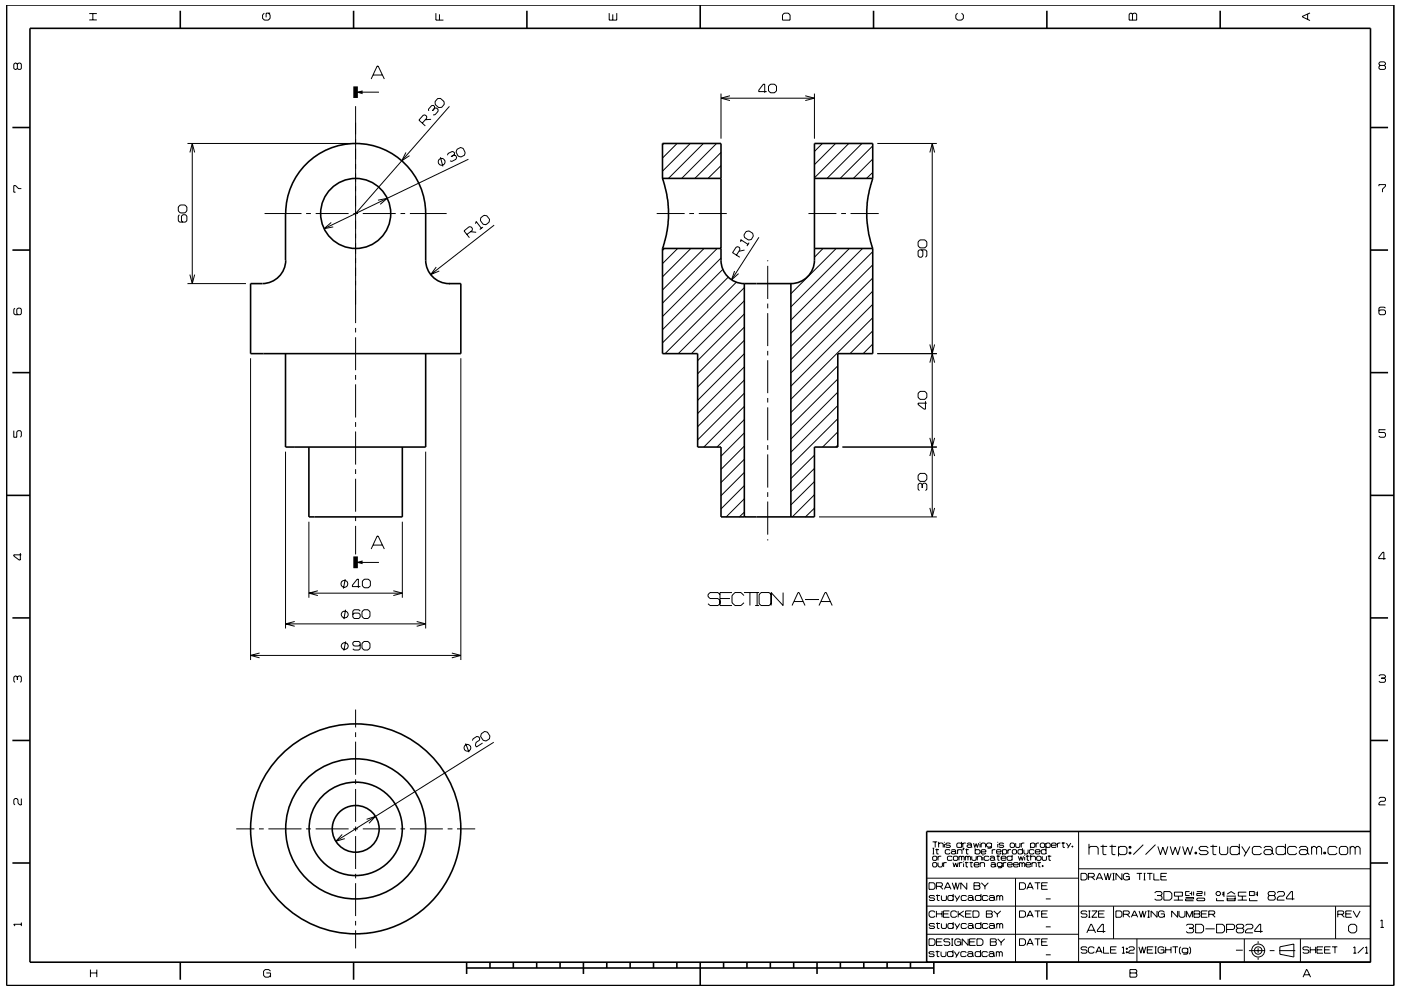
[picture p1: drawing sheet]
<svg xmlns="http://www.w3.org/2000/svg" width="297mm" height="210mm" viewBox="0 0 297 210" stroke-linecap="round" stroke-linejoin="round" font-family="sans-serif">
<g fill="none" stroke="#000" stroke-width=".21">
<path d="M3.7 13.6l-.3-.2h-.2l-.3 .2v.9l.3 .2 .5-.2M3.7 13.6l.2-.2h.4l.2 .2v.9l-.2 .2h-.4l-.2-.2M3.7 13.6v.9M18.9 4.2h1.6M18.9 2.9h1.6M19.7 2.9v1.3M56 2.8l-.3 .4v.7l.3 .4h.9l.4-.4v-.7l-.4-.4M57.3 2.8h-.9v.9M75.4 19.6h4.9M78.7 16.8l1.3-2.8h.2l1.3 2.8M79.1 15.9h1.9M92.4 2.8v1.5h1.6"/>
<path d="M93.2 3v1.3M129.2 2.8v1.5h1.6v-1.5M129.9 3v1.3M152.9 19.9v9.5M162.6 19.4h-1.7v-.3l.9-1.2h.3v1.8M163.4 17.9h.8l.4 .4v1l-.4 .4h-.8l-.5-.4v-1zM166.3 2.8h.8l.4 .4v1.1h-1.6v-1.1zM172.7 19.9v9.5M203 2.8l-.4 .4v.7l.4 .4h.9l.4-.4v-.7l-.4-.4M239.6 2.8h.3l.2 .2 .3-.2h.3l.3 .2v1.3h-1.6v-1.3zM240.1 3v1.3M277.2 3v1.1"/>
<path d="M277.7 2.7l-1.6 .8v.1l1.6 .8M292.6 13.9l-.2-.3v-.2l.2-.3h.9l.2 .3v.2l-.2 .3M292.6 13.9l-.2 .2v.4l.2 .2h.9l.2-.2v-.4l-.2-.2M292.6 13.9h.9M39.8 30.4h34.6M40.3 32.3l.5-1.9 .5 1.9M40.8 30.4v29.8M75.4 22.5v46M86.1 32.3l-.9 1.8 1.6-1.1M89.5 26.1l1-1v-.4l-.4-.3h-.4l-.9 1.1 1.4 1.2M91.4 25.3l-1.2 .1M92.2 22.9l-.1-.3-.2-.2h-.4l-.7 .8 .1 .3"/>
<path d="M92.2 22.9l-.5 .6M92.2 22.9h.3l.4 .3v.4l-.7 .7-.4 .1M92.8 20.9h.6l.7 .6 .1 .6-.6 .7h-.6l-.7-.6-.1-.7zM93.4 33.4l.5 1.9M95.3 22.6l-19.9 22.7M96.3 32.9l.1-.4-.1-.2-.4-.2-.9 .5-.1 .3M96.3 32.9l-.7 .3M96.3 32.9l.3 .1 .2 .4-.1 .4-.9 .4-.4-.1M96.9 31.7l.8-.4 .5 .2 .4 .9-.1 .5-.8 .4-.6-.2-.4-.9zM99.3 33.8l-30.6 14.7M140.8 30.4l-.3 .3M143.6 30.4l-3.1 3.1"/>
<path d="M146.3 30.4l-5.8 5.9M149.1 30.4l-7.4 7.4M151.9 30.4l-7.4 7.4M152.9 35.1l-2.8 2.7M152.9 32.3l-5.6 5.5M152.9 20.8h19.8M154.8 20.3l-1.9 .5 1.9 .5M170.7 20.3l2 .5-2 .5M174.4 30.4l-1.7 1.7M177.2 30.4l-4.5 4.5M180 30.4l-7.3 7.3M182.7 30.4l-7.4 7.4"/>
<path d="M185 33.7l-4.1 4.1M185 36.6l-1.3 1.2M185 30.9l-6.9 6.9M186 30.4h12.6M197.1 32.3l.6-1.9 .5 1.9M197.7 30.4v79.2M292.4 39.5v-.3h1.3v.3l-.6 .6v.7M4.5 40h-.6l-.6-.6h-.4v1.4h.4M38.1 45.5l-.3 .3v1l.3 .3h1.2l.3-.3v-1l-.3-.3h-.5l-.3 .3v1l.3 .3M38.2 43.5h1l.4 .4v.8l-.4 .5h-1l-.4-.5v-.8zM40.3 58.2l.5 1.9 .5-1.9M56.1 45.3h7.8"/>
<path d="M64.9 45.3h1M66.9 45.3h7M70.2 47.2l-1.5 1.3 2-.4M74.9 45.3h1M76.9 45.3h7M80.1 42.5l2-.4-1.5 1.2M84.9 45.3h1M86.9 45.3h7.8M92.5 56.6l-1.2 1.6 1.8-.7M99 49.7l1.1-.8 .1-.4-.3-.4h-.4l-1.1 .9 1.1 1.4M99.8 49.1l1.2 .2M100.8 47.5l.2-.5 1.1 1.4"/>
<path d="M101.9 46.2l.7-.5 .6 .1 .6 .7-.1 .6-.7 .6-.6-.1-.6-.8zM102.4 48.2l-.7 .5M104.8 47.8l-13.5 10.4M139.2 45.3h6M140.9 52.7l-.4 .4M143.7 52.7l-3.2 3.2M146.1 45.3h1.1M146.5 52.7l-6 6M148.2 45.3h5.9M149.3 52.7l-8.8 8.8M152.1 52.7l-11.6 11.6M152.9 54.7l-12.4 12.4"/>
<path d="M153.2 57.1l-12.7 12.8M154.4 58.8l-13.9 13.9M155.7 57.5l-.6 1.8 1.5-1.3M156.1 59.9l-15.1 15.1M156.1 54.1l.8-1.1-.1-.5-.3-.2-.4 .1-.8 1.2 1.5 1M157.1 51.3v-.5l1.5 1.1M157.9 53l-1.2 .3M158.2 49.1l.6-.1 .8 .5 .1 .6-.4 .7-.6 .1-.8-.5-.2-.6zM158.8 51.5l-.4 .7M160.9 50.3l-5.8 9M162.8 55.2v.2M162.8 56.4v7"/>
<path d="M171.4 45.3h5.9M174.5 52.7l-1.8 1.9M177.3 52.7l-9.6 9.6M178.4 45.3h1M180.1 52.7l-12.4 12.4M180.3 45.3h6M182.9 52.7l-15.2 15.2M185 56.2l-17.3 17.3M185 53.4l-17.3 17.3M185 59l-17.3 17.3M194.7 51.3l.4-.4h1l.4 .4v.9l-.4 .4h-1l-.4-.4zM195.4 53l.3 .2v1.1l-.3 .3h-.5l-.2-.3v-1.1l.2-.2h1.3l.3 .2v1.1l-.3 .3"/>
<path d="M3.2 65.4l-.3 .2v.9l.3 .3h1.1l.2-.3v-.9l-.2-.2h-.5l-.2 .2v.9l.2 .3M39.7 60.2h12.5M53.1 76v64M75.4 69.6v.9M75.4 71.5v7M75.4 79.5v1.1M97.7 76v64M157.8 63.8l-11.2 11.2M157.8 61l-14 14M157.8 77.8l-9.9 9.9M157.8 75l-9.9 9.9M157.8 72.2l-9.9 9.9"/>
<path d="M157.8 69.4l-9.9 9.9M157.8 66.6l-9.9 9.9M162.8 64.4v1M162.8 66.4v7M162.8 74.4v1M162.8 76.4v7M177.6 77.6l-9.9 9.9M185 70.2l-4.8 4.8M185 64.6l-17.3 17.3M185 67.4l-17.3 17.3M185 61.8l-17.3 17.3M185 73l-2 2"/>
<path d="M186 75h12.6M197.1 73.1l.6 1.9 .5-1.9M197.1 76.9l.6-1.9 .5 1.9M293.7 65.4l-.2-.3h-.9l-.2 .3v1.1l.2 .3h.9l.2-.3v-.5l-.2-.3h-.9l-.2 .3M2.9 91.3v1.4h.7v-1.1l.2-.3h.5l.2 .3v.9l-.2 .2M60.5 95.8v37.5M75.4 81.5v7.1M75.4 89.5v1M75.4 91.5v7M75.4 99.5v1M90.3 95.8v37.5M157.8 80.6l-9.9 9.9"/>
<path d="M157.8 86.2l-8.6 8.6M157.8 83.4l-9.9 9.9M157.8 97.4l-4.9 5M157.8 94.6l-4.9 5M157.8 91.8l-4.9 5M157.8 89l-5.8 5.8M162.8 84.4v1M162.8 86.4v7M162.8 94.4v1M162.8 96.4v7M172.7 99.4l-5 4.9M172.7 96.6l-5 4.9"/>
<path d="M177.6 94.4l-.4 .4M177.6 88.8l-9.9 9.9M177.6 86l-9.9 9.9M177.6 83.2l-9.9 9.9M177.6 80.4l-9.9 9.9M177.6 91.6l-3.2 3.2M178.6 94.8h20M195.1 83h1l.4 .4v.9l-.4 .4h-1l-.5-.4v-.9zM196.2 85.1v1.7h-.3l-1.3-1v-.3h1.9M197.1 92.9l.6 1.9 .5-1.9M197.1 96.7l.6-1.9 .5 1.9M293.7 91.1h-1.3v.6h1.1l.2 .3v.5l-.2 .2h-.9l-.2-.2"/>
<path d="M4.3 117.3v1.5h-.2l-1.2-.9v-.2h1.6M65.5 110.7v16.1M75.4 101.6v6.9M75.4 109.6v.9M75.4 111.5v6.1M75.4 119.3h4.9M78.7 116.5l1.3-2.8h.2l1.3 2.8M79.1 115.6h1.9M85.3 110.7v16.1M157.8 108.6l-1 1M157.8 105.8l-3.8 3.8M157.8 103l-4.9 4.9"/>
<path d="M157.8 100.2l-4.9 5M162.8 104.4v1M162.8 106.4v7M162.8 114.4v.2M172.7 107.8l-1.9 1.8M172.7 104.9l-4.7 4.7M172.7 102.1l-5 5M173.6 109.6h25M195.1 100.4h1l.4 .4v.9l-.4 .4h-1l-.4-.4v-.9zM195.5 102.8l-.3-.3h-.3l-.2 .3v1l.2 .2M195.5 102.8l.3-.3h.4l.3 .3v1l-.3 .2M195.5 102.8v.7"/>
<path d="M197.1 107.7l.6 1.9 .5-1.9M293.8 118.5h-1.5v-.3l.9-1.1h.2v1.6M53.1 139h44.6M55 138.5l-1.9 .5 1.9 .5M60.5 132.3h29.8M62.5 131.8l-2 .5 2 .5M65.5 125.8h19.8M67.4 125.3l-1.9 .5 1.9 .5M73.2 122.8l-.4 2M73.3 129.3l-.4 2M73.3 136.1l-.4 1.9M76.4 129.6l-.3-.3h-1l-.3 .3v1.3l.3 .3h1l.3-.3v-.6l-.3-.3h-1l-.3 .3"/>
<path d="M76.4 136.7l-.3 .3h-1l-.3-.3v-.4l.3-.2h1l.3 .2v1.3l-.3 .3h-1l-.3-.3M76.4 124.4h-1.7v-.3l1-1.3h.3v1.9M76.7 129.7l.5-.4h.8l.4 .4v1.1l-.4 .4h-.8l-.5-.4zM76.7 136.5l.5-.4h.8l.4 .4v.9l-.4 .5h-.8l-.5-.5zM77.3 122.8h.8l.4 .5v.9l-.4 .5h-.8l-.5-.5v-.9zM83.4 125.3l1.9 .5-1.9 .5M88.3 131.8l2 .5-2 .5M95.8 138.5l1.9 .5-1.9 .5M150.1 128.1l.4 .3h1.7l.5-.3M152.7 126.1l-.5-.4h-1.7l-.4 .4v.4l.4 .5h1.7l.5 .4M152.7 127h2.1M155.2 125.7h-2.5v2.7h2.5"/>
<path d="M157.7 126.3l-.6-.6h-1.3l-.6 .6v1.5l.6 .6h1.3l.6-.6M157.7 125.7h3.2M159 125.7v2.7M160.1 128.4h.8M160.5 125.7v2.7M163.5 126.1l-.4-.4h-1.7l-.4 .4v2l.4 .3h1.7l.4-.3M166 125.7v2.7l-2.5-2.7v2.7M167.9 128.4l1.3-2.7h.2l1.3 2.7M168.4 127.6h1.9M170.7 127.2h2.9M173.6 128.4l1.3-2.7h.3l1.2 2.7M174.1 127.6h1.9"/>
<path d="M3.7 143.6l-.3-.2h-.2l-.3 .2v.9l.3 .2M3.7 143.6l.2-.2h.4l.2 .2v.9l-.2 .2M3.7 143.6v.6M75.4 150.5v3.8M75.4 155.3v1M75.4 157.3v7M98.5 159h.1M98.7 158h.1M98.7 157.7l.7 1.8M100.2 157.1l.1-.4 .8-.5 .4 .1 .2 .3-.1 .4-.7 .5-.1 .6 .2 .3 1.3-.8M102.1 155.6l.6-.5 .6 .2 .6 .8-.1 .6-.8 .5-.6-.2-.5-.8zM104.7 157.4l-33.5 21"/>
<path d="M292.4 143.4l.2-.3h.9l.2 .3v.2l-.2 .2M292.9 143.8h.6M293.5 143.8l.2 .3v.4l-.2 .2h-.9l-.2-.2M4.5 169.4v1.3h-.3l-.4-.4v-.7l-.2-.2h-.4l-.3 .2v.9l.3 .2M50.1 175.8h3.8M54.9 175.8h1M56.9 175.8h7M64.9 175.8h1M66.9 175.8h7M72.6 177l-1.4 1.4 1.9-.5M74.9 175.8h1M75.4 165.3v1"/>
<path d="M75.4 167.3v7M75.4 175.3v1M75.4 177.3v7M76.9 175.8h7M77.7 173.8l1.9-.6-1.4 1.4M84.9 175.8h1M86.9 175.8h7M94.9 175.8h1M96.9 175.8h3.9M197.7 178.6h1M197.7 179.9h.4M197.9 179.9v1.2"/>
<path d="M198.3 178.6v1.1M198.6 180v1.1h.4M199 179l.2-.2h.6l.2 .2v.7M199 178.6v1.1M200.2 178.6v.1M200.2 179v.7M201.5 179l-.2-.2h-.6l-.2 .3 .2 .2h.6l.2 .3-.2 .1h-.6l-.2-.1M203.9 179l-.2-.2h-.7l-.1 .2v.6l.1 .1h.7l.2-.1M203.9 178.6v1.1M204.1 178.8v.9M204.2 179.9h.2l-.2 .4zM204.3 179.9l-.1 .4"/>
<path d="M204.8 178.8h-.5l-.2 .2M204.9 180v1.1h.4M205 179l.2-.2h.6l.2 .2v.6M206 179.4l-.2-.2h-.6l-.2 .2 .2 .3h.6l.2-.1M206 179.6l.1 .1M206.4 178.8l.3 .9 .3-.8 .2 .8 .3-.9M206.8 179.9v1.2M207.8 178.6v.1M207.8 179v.7M208 179l.2-.2h.5l.3 .2v.7M208 178.8v.9M210.2 179l-.2-.2h-.6l-.2 .2v.4l.2 .3h.6l.2-.3"/>
<path d="M210.2 178.8v.9l-.2 .2h-.6M211.5 178.6v.1M211.5 179v.7M212.8 179l-.2-.2h-.6l-.2 .3 .2 .2h.6l.2 .3-.2 .1h-.6l-.2-.1M214.3 178.8h.6l.2 .2v.6l-.2 .1h-.6l-.1-.1v-.6zM215.3 178.8v.8l.2 .1h.6l.1-.1v-.8M216.5 178.8v.9M216.8 179.9v1.2M217.2 178.8h-.5l-.2 .2M218.5 179l.2-.2h.5l.2 .2v.6l-.2 .1h-.5l-.2-.1M218.5 178.8v1.1M219.7 178.8v.9"/>
<path d="M220.3 178.8h-.5l-.1 .2M220.6 179l.2-.2h.5l.2 .2v.6l-.2 .1h-.5l-.2-.1zM221.7 179l.3-.2h.5l.2 .2v.6l-.2 .1h-.5l-.3-.1M221.7 178.8v1.1M221.8 179.9v1.2M222.9 179.3h1l-.1-.5h-.7l-.2 .2v.6l.2 .1h.7l.1-.1M224.2 178.8v.9M224.8 178.8h-.4l-.2 .2M225.1 178.8h.7M225.4 178.6v1.1h.4M226.1 178.8l.5 .8M227 178.8l-.6 1.1"/>
<path d="M227.3 179.4h.2v.3h-.2zM227.4 179.4v.3M228.7 176.4v27.7M230.9 179.9l.3-.4h1.3l.3 .4v1.4M230.9 179v2.3M233.3 179.5h1.4M233.8 179.2v1.9l.2 .2h.6M235.2 179.5h1.4M235.8 179.2v1.9l.2 .2h.5M237.1 179.9l.4-.4h1l.4 .4v1l-.4 .4h-1l-.4-.4M237.1 179.5v2.1M239.4 179.5h.4v.4h-.4z"/>
<path d="M239.6 179.5v.4M242.4 179.2l-2.1 2.1M245 179.2l-2.1 2.1M245.5 179.5l.5 1.8 .5-1.6 .6 1.6 .5-1.8M248.1 179.5l.5 1.8 .6-1.6 .5 1.6 .5-1.8M250.7 179.5l.5 1.8 .6-1.6 .5 1.6 .6-1.8M256.2 179.9l-.4-.4h-1.2l-.4 .4 .4 .5h1.2l.4 .5-.4 .4h-1.2l-.4-.4M256.6 179.5h1.5M257.2 179.2v1.9l.1 .2h.6M258.6 179.5v1.4l.3 .4h1.1l.3-.4v-1.4M262.8 179.9l-.4-.4h-1.2l-.4 .4v1l.4 .4h1.2l.4-.4M262.8 179v2.3"/>
<path d="M263.3 179.5l.9 1.4M265 179.5l-1.2 2.1M267.5 179.9l-.4-.4h-1.2l-.4 .4v1l.4 .4h1.2l.4-.4M268 179.9l.3-.4h1.1l.3 .4v1M272.5 179.9l-.3-.4h-1.3l-.3 .4v1l.3 .4h1.3l.3-.4M272.5 179v2.3M274.9 179.9l-.3-.4h-1.2l-.4 .4v1l.4 .4h1.2l.3-.4M275.5 179.9l.3-.4h1.1l.3 .4v1M278.1 179.9l.3-.4h.4l.3 .4M278.1 179.5v1.8M279.1 179.9l.4-.4h.3l.4 .4v1.4M279.1 179.9v1.4"/>
<path d="M283.5 179.9l-.4-.4h-1.2l-.3 .4v1l.3 .4h1.2l.4-.4M284.3 179.5h1.1l.3 .4v1l-.3 .4h-1.1l-.3-.4v-1zM286.3 179.9l.3-.4h.3l.4 .4M286.3 179.5v1.8M287.3 179.9l.4-.4h.3l.4 .4v1.4M287.3 179.9v1.4M292.4 169.4l.2-.3h.9l.2 .3v.3l-.2 .3h-.8l-.3 .3v.4h1.3M4.5 195.7v.7M4.5 196h-1.6l.3 .4M75.4 185.3v1M75.4 187.3v7M75.4 195.3v1"/>
<path d="M75.4 197.3v3.9M196.5 198.2h32.2M196.5 192.2h94.1M196.6 186.3h32.1M197 199.1h.9l.3 .4v.7l-.3 .3h-.9zM197 187.2h.9l.3 .4v.7l-.3 .3h-.9zM197.7 181.1h.4M197.7 181.8l.2-.2h.6l.1 .2v.5l-.1 .2h-.6l-.2-.2zM197.7 183.1l.2-.1h.6l.1 .1v.6l-.1 .2h-.6l-.2-.2zM198.2 190.2l-.2-.3h-.8l-.2 .3 .2 .3h.8l.2 .3-.2 .2h-.8l-.2-.2M198.2 196.1l-.2-.2h-.8l-.2 .2 .2 .3h.8l.2 .2-.2 .3h-.8l-.2-.2M198.2 193.5l-.2-.3h-.7l-.3 .3v.8l.3 .3h.7l.2-.3"/>
<path d="M198.3 180.2h.8M198.5 189.9h.8M198.5 195.9h.8M198.5 188h1.1l.2-.2v-.4l-.2-.2h-1.1v1.4M198.5 199.8h1.1M198.5 193.2v1.4M198.5 193.8h1.2M198.7 189.7v1.2l.5 .1M198.7 195.7v1.1l.5 .1M198.9 183v.7l.2 .2h.5l.2-.2v-.7M198.9 181.6v.9M199.3 188l.6 .6"/>
<path d="M199.6 181.6h-.5l-.2 .2M199.6 189.9v.9l.2 .2h.6l.3-.2v-.9M199.6 195.9v.8l.2 .2h.6l.3-.2v-.8M199.7 193.2v1.4M199.8 199.1h-1.3v1.4h1.3M200 193.8h1.1M200.1 183v.9M200.2 188.6l.7-1.4h.1l.6 1.4M200.4 188.2h1M200.7 183h-.5l-.1 .1M201.3 193.2h-1.3v1.4h1.3M201.4 199.3l-.2-.2h-.9l-.2 .5 .2 .2h.9l.2 .2v.3l-.2 .2h-.9l-.2-.2"/>
<path d="M201.4 180.4l-.1-.2h-.7l-.2 .2v.5l.2 .2h.7l.1-.2M201.7 180.4l.2-.2h.5l.2 .2v.5M201.7 199.1h.4M201.9 199.1v1.4M201.9 187.2l.5 1.4 .2-1.4 .4 1.4 .4-1.4M201.9 181.8l-.2-.2h-.7l-.1 .2v.5l.1 .2h.7l.2-.2M202.1 183l.2 .9 .3-.9 .3 .9 .3-.9M202.1 190.2l-.2-.3h-.7l-.2 .3v.6l.2 .2h.7l.2-.2M202.1 196.1l-.2-.2h-.7l-.2 .2v.6l.2 .2h.7l.2-.2M202.1 189.6v1.4M202.1 195.6v1.3M202.1 181.8l.2-.2h.6l.2 .2v.5l-.2 .2h-.6l-.2-.2z"/>
<path d="M202.4 189.9l.5 .9M202.4 195.9l.5 .8M202.6 180.8l-.2-.2h-.5l-.2 .2 .2 .3h.5l.2-.2M202.6 180.9l.2 .2M202.9 193.5l-.3-.3h-.7l-.3 .3v.8l.3 .3h.7l.3-.3M202.9 199.8h.8v.7M203 180.4l.2-.2h.6l.2 .2v.7M203 180.2v.9M203.2 193.2v1.4M203.3 181.8l.2-.2 .4 .2M203.3 181.6v.9M203.4 193.8l1 .8"/>
<path d="M203.4 183v.9M203.5 189.9l-.8 1.3M203.5 195.9l-.8 1.2M203.7 199.5l-.3-.4h-.7l-.3 .4v.7l.3 .3h.7l.3-.3M203.9 181.8v.7M203.9 181.8l.1-.2 .4 .2v.7M204 183h-.4l-.2 .1M204.3 182.7v.2M204.3 183.1v.8M204.3 193.2l-1.1 .8M204.6 183h.7M204.7 180.2h.7"/>
<path d="M204.7 181.6v.9M204.7 181.8l.1-.2 .4 .2M204.7 193.8h1.1M204.8 182.8v1l.4 .1M204.9 190.2l-.2-.3h-.7l-.2 .3v.6l.2 .2h.7l.2-.2M204.9 196.1l-.2-.2h-.7l-.2 .2v.6l.2 .2h.7l.2-.2M205 187.2v1.4l-1.3-1.4v1.4M205.2 190.2l.2-.3h.7l.2 .3v.6M205.2 196.1l.2-.2h.7l.2 .2v.6M205.2 181.8v.7M205.2 181.8l.2-.2 .4 .2v.7M205.3 199.1v1.4l-1.3-1.4v1.4"/>
<path d="M205.6 183h.7M205.6 199.8h1M205.9 182.8v1l.3 .1M206 193.2h-1.3v1.4h1.3M206 181.6v.7l.2 .2h.6l.2-.2v-.7M206.3 193.2h1l.3 .3v.8l-.3 .3h-1zM206.3 190.6l-.2-.2h-.7l-.2 .2 .2 .4h.7l.2-.2M206.3 196.5l-.2-.2h-.7l-.2 .2 .2 .4h.7l.2-.2M206.3 190.8l.2 .2M206.3 196.7l.2 .2M206.5 187.2h1.1l.2 .2-.2 .5 .2 .2v.3l-.2 .2h-1.1zM206.5 187.9h1.1"/>
<path d="M206.5 183.4h1.1l-.2-.4h-.7l-.2 .1v.6l.2 .2h.7l.2-.2M206.8 180.4l.1-.2h.7l.2 .2v.5l-.2 .2h-.7l-.1-.2M206.8 199.1h-1.2v1.4h1.2M207.1 199.1h1l.3 .4v.7l-.3 .3h-1zM207.2 181.8l.2-.2h.5l.2 .2v.7M207.2 181.6v.9M207.8 183.1l.2-.1h.6l.1 .1v.8M207.8 183v.9M208 190.2l-.2-.3h-.8l-.2 .3v.6l.2 .2h.8l.2-.2M208 196.1l-.2-.2h-.8l-.2 .2v.6l.2 .2h.8l.2-.2M208 189.6v1.4M208 195.6v1.3"/>
<path d="M208 180.7h1v-.3l-.2-.2h-.6l-.2 .2v.5l.2 .2h.6l.2-.2M208.1 187.2l.7 .8M208.4 181.3v.2M208.4 181.8v.7M208.8 188v.6M209.1 193.2h1.1l.2 .2-.2 .4 .2 .2v.3l-.2 .3h-1.1zM209.1 193.8h1.1M209.5 190.2l-.3-.3h-.7l-.2 .3v.6l.2 .2h.7l.3-.2M209.5 196.1l-.3-.2h-.7l-.2 .2v.6l.2 .2h.7l.3-.2M209.5 187.2l-.7 .8M209.7 181.8l-.2-.2h-.7l-.1 .2v.5l.1 .2h.7l.2-.2M209.7 190.2l.3-.3h.6l.2 .3v.6"/>
<path d="M209.7 196.1l.3-.2h.6l.2 .2v.6M209.9 181.8l.2-.2h.5l.3 .2v.5M210 199.1h1l.2 .2-.2 .5 .2 .2v.3l-.2 .2h-1zM210 199.8h1M210.1 183.1l.2-.1h.5l.2 .1v.6M210.4 180.2v.9M210.7 193.2l.8 .7M210.8 190.6l-.2-.2h-.6l-.3 .2v.2l.3 .2h.6l.2-.2M210.8 196.5l-.2-.2h-.6l-.3 .2v.2l.3 .2h.6l.2-.2M210.8 190.8l.2 .2M210.8 196.7l.2 .2M210.9 182.2l-.3-.3h-.5l-.2 .3 .2 .3h.5l.3-.2"/>
<path d="M210.9 182.3l.1 .2M211 183.5l-.2-.2h-.5l-.2 .2 .2 .4h.5l.2-.2M211 183.7l.2 .2M211 180.2h-.4l-.2 .2M211.3 181.6h.7M211.3 180.7h1l-.2-.5h-.6l-.2 .2v.5l.2 .2h.6l.2-.2M211.3 190.2l.2-.3 .5 .3M211.3 189.9v1.1M211.3 195.9v1M211.3 196.1l.2-.2 .5 .2M211.5 193.9v.7M211.5 199.1l.8 .8"/>
<path d="M211.6 181.4v1l.3 .1M212 190.2l.2-.3 .4 .3v.8M212 190.2v.8M212 196.1v.8M212 196.1l.2-.2 .4 .2v.8M212.2 193.2l-.7 .7M212.3 182h1v-.2l-.2-.2h-.6l-.2 .2v.5l.2 .2h.6l.2-.2M212.3 199.9v.6M212.5 183.1l-.2-.1h-.7l-.2 .1v.5l.2 .2h.7l.2-.2M212.5 183v.9l-.2 .2h-.7M212.6 180.4l.1-.2h.6l.1 .2v.5l-.1 .2h-.6l-.1-.2M212.6 180.2v1.1"/>
<path d="M212.7 183v.9M213 199.1l-.7 .8M213.4 183h-.5l-.2 .1M213.6 183.4h1l-.1-.4h-.7l-.2 .1v.6l.2 .2h.7l.1-.2M213.7 180.2v.9M214.4 180.2h-.5l-.2 .2M214.6 181.8l-.2-.2h-.7l-.2 .2v.5l.2 .2h.7l.2-.2M214.6 181.3v1.2M214.6 180.4l.2-.2h.5l.2 .2v.5l-.2 .2h-.5l-.2-.2zM214.9 183.4h1l-.2-.4h-.6l-.2 .1v.6l.2 .2h.6l.2-.2M215.3 186.3v17.8M215.9 181.6l.3 .9 .2-.8 .3 .8 .3-.9"/>
<path d="M216.2 183v.9M216.2 183.1l.2-.1 .3 .1M216.2 199.1h.9l.3 .4v.7l-.3 .3h-.9zM216.2 187.2h.9l.3 .4v.7l-.3 .3h-.9zM216.2 193.2h.9l.3 .3v.8l-.3 .3h-.9zM216.7 183.1l.2-.1 .4 .1v.8M216.7 183.1v.8M216.8 180.4l-.2-.2h-.6l-.2 .2v.5l.2 .2h.6l.2-.2M217.1 180.2v.7l.2 .2h.5l.2-.2v-.7M217.3 181.3v.2M217.3 181.8v.7M217.5 183.4h1l-.1-.4h-.7l-.2 .1v.6l.2 .2h.7l.1-.2"/>
<path d="M217.5 181.6h.8M217.7 194.6l.7-1.4 .7 1.4M217.7 188.6l.7-1.4 .7 1.4M217.8 181.4v1l.4 .1M217.9 194.1h1M217.9 188.2h1M218.5 181.8l.2-.2h.6l.2 .2v.7M218.5 181.3v1.2M218.8 183.1l.2-.1h.5l.2 .1v.8M218.8 183v.9M219.2 180.4l-.1-.2h-.7l-.2 .2v.5l.2 .2h.7l.1-.2M219.4 199.1h1.2"/>
<path d="M219.4 193.2h1.2M219.4 187.2h1.2M219.5 180.7h1l-.2-.5h-.6l-.2 .2v.5l.2 .2h.6l.2-.2M219.8 181.8l.2-.2h.5l.2 .2v.5l-.2 .2h-.5l-.2-.2zM220 183h.7M220 187.2v1.4M220 193.2v1.4M220 199.1v1.4M220.3 182.8v1l.3 .1M220.8 199.8h1.1M220.8 193.8h1.1M220.8 187.9h1.1"/>
<path d="M221 183.6h.1v.2h-.1zM221 181.6v.7l.1 .2h.6l.2-.2v-.7M221.1 183.6v.2M221.7 196.6h1.1M221.7 190.7h1.1M221.8 180.4l-.2-.2h-.6l-.2 .2v.5l.2 .2h.6l.2-.2M222.1 199.1h-1.3v1.4h1.3M222.1 187.2h-1.3v1.4h1.3M222.1 193.2h-1.3v1.4h1.3M222.1 181.6h.8M222.4 181.4v1l.4 .1M228.7 199.1h61.9"/>
<path d="M228.7 184.3h61.9M229.2 185.2h.9l.4 .4v.7l-.4 .3h-.9zM230.4 197.9l.9-1.9h.1l.9 1.9M230.5 193.4l-.2-.2h-.9l-.2 .2 .2 .4h.9l.2 .2v.3l-.2 .3h-.9l-.2-.3M230.7 197.3h1.3M230.8 186h1l.2-.2v-.3l-.2-.3h-1v1.4M230.8 193.2h.4M230.8 194.6h.4M231 193.2v1.4M231.5 186l.6 .6M231.5 193.2h1.1l-1.1 1.4h1.1M232.4 186.6l.6-1.4h.2l.6 1.4"/>
<path d="M232.6 186.2h1M232.9 193.8h1.1M234.1 185.2l.4 1.4 .4-1.4 .3 1.4 .4-1.4M234.2 193.2h-1.3v1.4h1.3M234.4 197.6h-1.7v-.3l.9-1.3h.3v1.9M235.9 185.2h.4M235.9 186.6h.4M236.1 185.2v1.4M236.1 192.2v6.9M236.6 193.2h1l.3 .3v.8l-.3 .3h-1zM237.9 185.2v1.4l-1.3-1.4v1.4M238.2 193.9h1l.2-.2v-.3l-.2-.2h-1v1.4"/>
<path d="M238.7 185.9h.7v.7M238.9 193.9l.7 .7M239.4 180.8h.4v.3h-.4zM239.4 185.6l-.3-.4h-.6l-.3 .4v.7l.3 .3h.6l.3-.3M239.6 180.8v.3M239.9 194.6l.6-1.4 .7 1.4M240.1 194.1h.9M241 185.2h1.1M241 199.1v5M241.5 193.2l.4 1.4 .4-1.4 .3 1.4 .4-1.4M241.6 185.2v1.4M242.5 185.2h.4"/>
<path d="M242.5 186.6h.4M242.7 185.2v1.4M243.2 185.2h1.1M243.3 193.2h.5M243.3 194.6h.5M243.5 193.2v1.4M243.8 185.2v1.4M244.6 185.2v1.4h1.2M244.8 189.4l.3-.3h1l.3 .3v.2l-.3 .3M245.3 193.2v1.4l-1.2-1.4v1.4M245.4 189.9h.7M246.1 189.9l.3 .3v.5l-.3 .2h-1l-.3-.2"/>
<path d="M246.1 193.8h.8v.8M246.1 185.9h1.1M246.8 189.1h1.2l.5 .4v1l-.5 .4h-1.2zM246.9 193.5l-.4-.3h-.6l-.3 .3v.8l.3 .3h.6l.4-.3M247.4 185.2h-1.3v1.4h1.3M248.9 190.9h1.9M249 189.2h1.7v.9h-1.7zM249.7 193.2v1.4l-1.3-1.4v1.4M249.8 190.1v.8M250 193.2v1.1l.3 .3h.6l.3-.3v-1.1M251.4 190.4h1.7v.3h-1.7v.3h1.7M251.5 196.3l.3-.3h1l.3 .3v.3l-.3 .3"/>
<path d="M251.5 194.6v-1.4l.7 1.4 .6-1.4v1.4M252.1 196.9h.7M252.2 189.1h-.8v.8h.8M252.2 189.5h.4M252.6 189.1v.8M252.8 196.9l.3 .2v.5l-.3 .3h-1l-.3-.3M253.1 189.1v.8M253.1 193.2h1.1l.2 .2-.2 .4 .2 .3v.2l-.2 .3h-1.1zM253.1 193.8h1.1M253.4 180.8h.3v.3h-.3zM253.5 196h1.3l.4 .5v.9l-.4 .5h-1.3zM253.5 180.8v.3"/>
<path d="M253.7 189.1h1.2v.4h-1.2v.4h1.2M253.7 190.7l.2-.2h1.4l.1 .4-.1 .1h-1.4zM254.7 193.8h1.1M255.4 189.1v.8M255.6 197h2M256 193.2h-1.3v1.4h1.3M256.3 193.9h1l.3-.2v-.3l-.3-.2h-1v1.4M257 193.9l.6 .7M257.9 196h1.3l.4 .5v.9l-.4 .5h-1.3zM257.9 190.5v.5h1.6M258.1 189.1h.4l.3 .3v.2l-.3 .3h-.4l-.3-.3zM259.1 189.4h.4"/>
<path d="M259.1 189.8h.4M259.5 189.1v1.1M260.1 197.1h1.4l.2-.2v-.6l-.2-.3h-1.4v1.9M260.1 190.1h1.9M260.2 190.7h1.7M260.2 190.4v.6h1.7v-.6M260.2 189.6l.8-.5 .9 .5M262.4 196.9l-.3-.3v-.3l.3-.3h1l.3 .3v.3l-.3 .3M262.4 196.9l-.3 .2v.5l.3 .3h1l.3-.3v-.5l-.3-.2M262.4 196.9h1M262.4 190.9h2M263.4 190.1v.8"/>
<path d="M263.8 199.1v5M264.1 196.3l.3-.3h.9l.3 .3v.4l-.3 .3h-.8l-.4 .4v.5h1.5M264.2 189.2h-1.6v.9h1.6M264.9 189.1h1v.8h-1zM264.9 190.5v.5h1.7M266.2 189.4h.4M266.2 189.8h.4M266.6 189.1v1M266.7 199.6v.5M267.7 197.6h-1.7v-.3l1-1.3h.3v1.9M269.1 189.9h1M269.1 189.9l-.2-.3 .2-.5h1l.3 .3v.2l-.3 .3"/>
<path d="M269.1 189.9l-.2 .3v.5l.2 .2h1l.3-.2v-.5l-.3-.3M269.7 180.6l-.3-.4h-1.1l-.3 .4v.3l.3 .4h1.1l.3-.4M269.7 180.9l.4 .4M270.8 189.4l.3-.3h1l.2 .3v.4l-.2 .3h-.9l-.4 .4v.4h1.5M274.4 190.7h-1.6v-.3l.9-1.3h.3v1.8M275.7 199.1v5M277.2 180.6l-.3-.4h-1.1l-.3 .4v.3l.3 .4h1.1l.3-.4M277.2 180.9l.4 .4M280.7 180.8h.3v.3h-.3zM280.9 180.8v.3M283.2 192.2v6.9M283.6 193.9h1.1l.2-.2v-.3l-.2-.2h-1.1v1.4"/>
<path d="M284.4 193.9l.6 .7M285.3 193.8h1.1M285.9 196.5l.5-.5h.8l.5 .5v.9l-.5 .5h-.8l-.5-.5zM286.6 193.2h-1.3v1.4h1.3M286.9 193.2l.8 1.4 .7-1.4M292.7 195.4l.3-.3v1.6M292.7 196.7h.7M19.2 206.4h1.3M19.2 205.7v1.6M20.5 205.7v1.6M56.5 206.4h.9v.9M57.4 206l-.4-.4h-.8l-.3 .4v.9l.3 .4h.8l.4-.4"/>
<path d="M198.1 202l-.2-.2h-.8l-.2 .2 .2 .3h.8l.2 .3-.2 .3h-.8l-.2-.2M198.4 201.8h.8M198.7 201.6v1.2l.4 .1M199.5 201.8v.9l.2 .2h.7l.2-.2v-.9M201.7 200.5h.4M202.1 202l-.3-.2h-.7l-.2 .2v.7l.2 .2h.7l.3-.2M202.1 201.5v1.4M202.3 201.8l.6 .9M203.4 201.8l-.8 1.3M204.9 202l-.3-.2h-.7l-.2 .2v.7l.2 .2h.7l.3-.2M205.1 202.1l.3-.3h.6l.2 .3v.6M206.2 202.5l-.2-.2h-.6l-.3 .2v.2l.3 .2h.6l.2-.2"/>
<path d="M206.2 202.7l.3 .2M207.9 202.1l-.2-.3h-.7l-.2 .3v.6l.2 .2h.7l.2-.2M207.9 201.5v1.4M209.4 202.1l-.2-.3h-.8l-.2 .3v.6l.2 .2h.8l.2-.2M209.7 202.1l.2-.3h.6l.2 .3v.6M210.7 202.5l-.2-.2h-.6l-.2 .2 .2 .4h.6l.2-.2M210.7 202.7l.2 .2M211.2 201.8v1.1M211.2 202.1l.2-.3 .5 .3M211.9 202.1l.2-.3 .4 .3v.8M211.9 202.1v.8M217.7 200.5l.7-1.4 .7 1.4"/>
<path d="M217.9 200.1h1M221.7 202.5h1.1M230.5 201l-.2-.2h-.9l-.2 .4 .2 .3h.9l.2 .2v.3l-.2 .2h-.9l-.2-.2M232 201.1l-.3-.3h-.6l-.3 .3v.8l.3 .3h.6l.3-.3M232.3 202.2l.7-1.4 .7 1.4M232.5 201.8h1M234 200.8v1.4h1.2M235.5 201.5h1M236.7 200.8h-1.2v1.4h1.2M237.9 202.2h.6M237.9 201l.3-.2v1.4M238.8 201.1h.2v.2h-.2z"/>
<path d="M238.8 201.9h.2v.2h-.2zM238.9 201.1v.2M238.9 201.9v.2M239.3 201l.2-.2h.8l.2 .2v.3l-.2 .2h-.7l-.3 .4v.3h1.2M239.6 205.6h1.2l.2 .3-.2 .5 .2 .2v.4l-.2 .3h-1.2zM239.6 206.4h1.2M241.5 200.8l.4 1.4 .3-1.4 .3 1.4 .4-1.4M243.2 201.5h1.1M244.5 200.8h-1.3v1.4h1.3M244.8 200.8h.4M244.8 202.2h.4M245 200.8v1.4"/>
<path d="M246.1 201.5h.7v.7M246.8 201.1l-.3-.3h-.6l-.4 .3v.8l.4 .3h.6l.3-.3M247.1 201.5h1.2M247.1 200.8v1.4M248.3 200.8v1.4M248.6 200.8h1.2M249.2 200.8v1.4M250.4 200.8a1.09 1.09 0 0 0 0 1.6M251.8 201.3l-.2-.2h-.7l-.2 .2v.6l.2 .2h.7l.2-.2M251.8 201.1v1.1l-.2 .2h-.7M252.1 200.8a1.1 1.1 0 0 1 0 1.6M262 201.5h1.5"/>
<path d="M264.8 201.6h3.4M266.7 201.1v1M266.7 203.1v.5M269.2 201.6h1M271.2 201.6h3.4M274.3 203l-2.9-.6v-1.6l2.9-.6v2.8M276.3 207.3l.7-1.6h.1l.8 1.6M276.5 206.8h1.1M277.5 201l-.2-.2h-.9l-.2 .4 .2 .3h.9l.2 .2v.3l-.2 .2h-.9l-.2-.2M277.8 201.5h1.1M277.8 200.8v1.4M278.9 200.8v1.4"/>
<path d="M279.2 201.5h1.1M280.5 200.8h-1.3v1.4h1.3M280.8 201.5h1.1M282.1 200.8h-1.3v1.4h1.3M282.4 200.8h1.1M283 200.8v1.4M286.9 202.2h.7M286.9 201l.4-.2v1.4M289.1 200.9l-1.2 1.3M289.4 202.2h.7M289.4 201l.4-.2v1.4"/>
<circle cx="93.6" cy="34.3" r=".74"/>
<circle cx="73" cy="123.8" r=".73"/>
<circle cx="73.1" cy="137" r=".74"/>
<circle cx="73.1" cy="130.3" r=".72"/>
<circle cx="99.1" cy="158.6" r=".72"/>
<circle cx="266.8" cy="201.6" r="1.38"/>
<circle cx="266.8" cy="201.6" r=".79"/>
</g>
<g fill="none" stroke="#000" stroke-width=".34">
<path d="M1.4 1.1h294.1v207.9h-294.1zM6.4 6h284.2v198.1h-284.3zM38.2 2.3v3.7M75 2.3v3.7M111.7 2.3v3.7M148.5 1.1v4.9M185.2 2.3v3.7M222 2.3v3.7M258.7 2.3v3.7M2.6 27h3.7M140.5 37.8l.9 3.5 .3 4M140.5 37.8v-7.4h12.4v24.8a5 5 0 0 0 4.9 5"/>
<path d="M140.5 37.8h12.4M172.7 37.8h12.3M185 37.8l-.9 3.8-.3 3.4v1.8l.4 2.6 .8 3.3M185 37.8v-7.4h-12.3v24.8a5 5 0 0 1-5 4.9M290.6 27h3.7M2.6 53h3.7M60.5 45.3v9.9M60.6 45.3a14.8 14.8 0 0 1 14.8-14.9 14.8 14.8 0 0 1 14.9 14.9v9.9a5 5 0 0 0 5 5h-.1M60.6 55.2a5 5 0 0 1-5 4.9l-2.5 .1v14.8h44.6v-14.8h-2.5M140.5 52.7v22.3h7.4v19.8h5v14.8h19.8v-14.8h4.9v-19.8h7.4v-22.3M140.5 52.7h12.4M141.7 45.3l-.3 3.7-.9 3.7"/>
<path d="M172.7 52.7h12.3M290.6 53h3.7M2.6 79h3.7M60.5 75v19.8h29.8v-19.8M157.8 60.2h9.9M157.8 60.2v49.4M167.7 60.2v49.4M290.6 79h3.7M65.5 94.8v14.8h19.8v-14.8M1.4 105.1h4.9M290.6 105.1h4.9M2.6 131.1h3.7"/>
<path d="M290.6 131.1h3.7M2.6 157.1h3.7M290.6 157.1h3.7M290.6 176.4h-94.1v27.7M2.6 183h3.7M290.6 183h3.7M38.2 204.1v3.7M75 204.1v3.7M98.9 205.3h99.1M98.9 204.1v2.5M103.9 204.1v1.2M108.8 204.1v1.2"/>
<path d="M113.8 204.1v1.2M118.7 204.1v1.2M123.7 204.1v2.5M128.6 204.1v1.2M133.6 204.1v1.2M138.6 204.1v1.2M143.5 204.1v1.2M148.5 204.1v4.9M153.4 204.1v1.2M158.4 204.1v1.2M163.3 204.1v1.2M168.3 204.1v1.2"/>
<path d="M173.2 204.1v2.5M178.2 204.1v1.2M183.1 204.1v1.2M188.1 204.1v1.2M193 204.1v1.2M198 204.1v2.5M222 204.1v3.7M258.7 204.1v3.7"/>
<circle cx="75.4" cy="45.3" r="7.4"/>
<circle cx="75.4" cy="175.8" r="22.3"/>
<circle cx="75.4" cy="175.8" r="9.9"/>
<circle cx="75.4" cy="175.8" r="14.8"/>
<circle cx="75.4" cy="175.8" r="5"/>
</g>
<path d="M75.4 18.3v2.5M75.4 118v2.5" fill="none" stroke="#000" stroke-width=".97" stroke-linecap="butt"/>
<path d="M75.4 19.6l1.5-.4v.8zM75.4 119.3l1.5-.4v.8z" fill="#000"/>
</svg>
